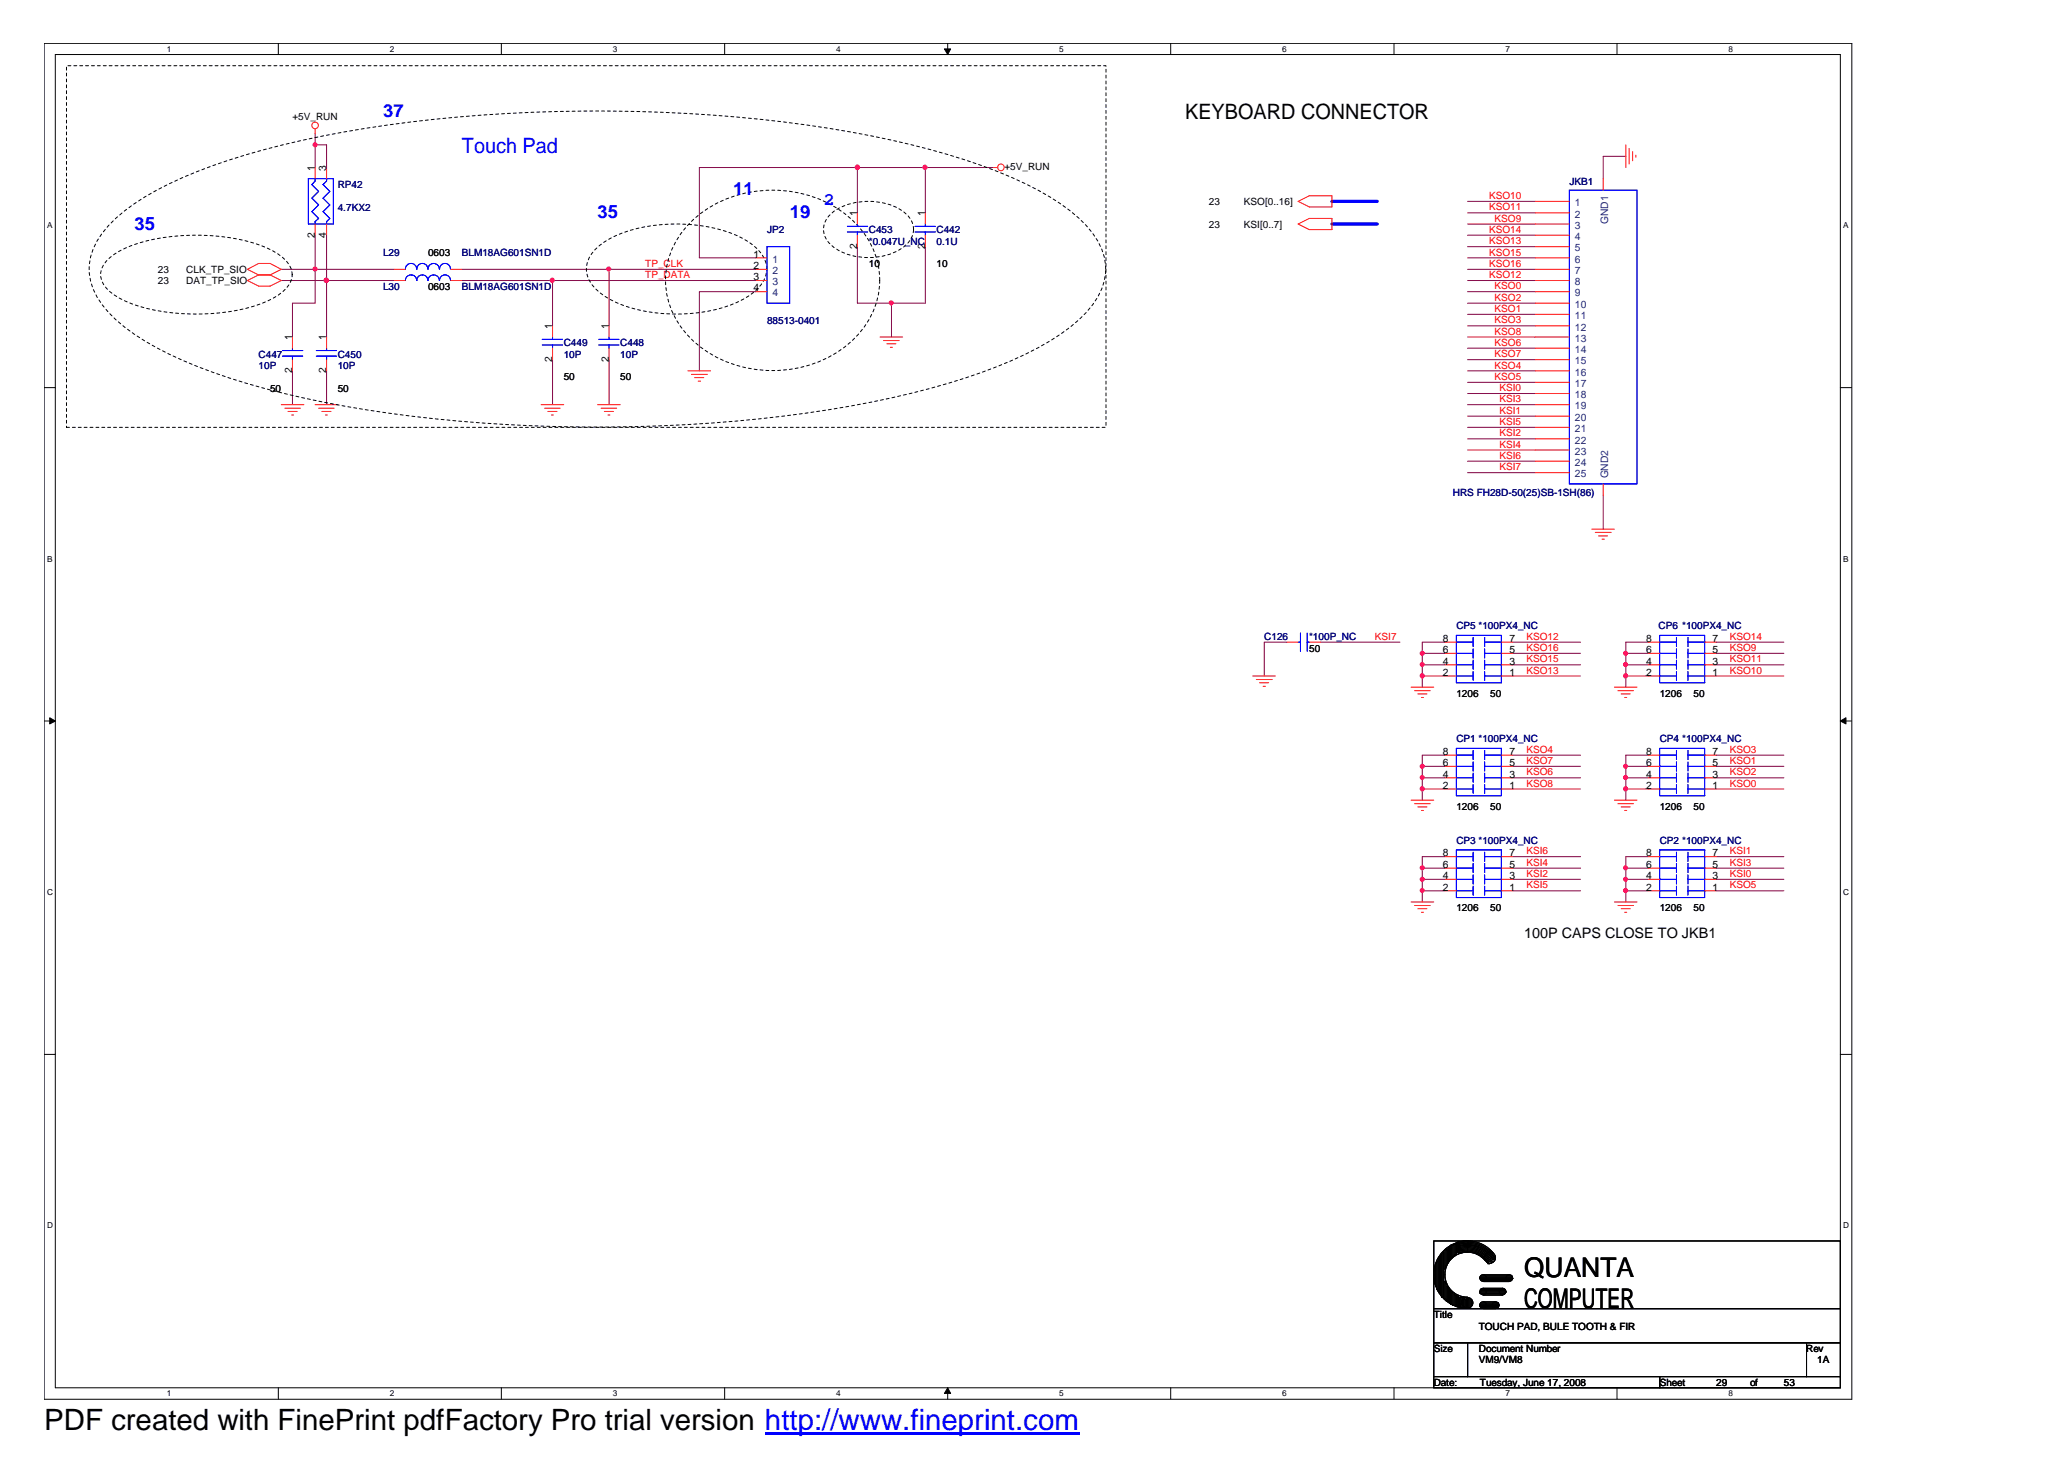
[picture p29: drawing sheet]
<svg xmlns="http://www.w3.org/2000/svg" width="297mm" height="210mm" viewBox="0 0 297 210" stroke-linecap="round" stroke-linejoin="round" font-family="sans-serif">
<defs><g id="words">
<text font-size="4.2" x="6.3" y="205.7">PDF created with FinePrint pdfFactory Pro trial version http://www.fineprint.com</text>
<g font-size="3.9">
<text x="219.3" y="183.7">QUANTA</text>
<text x="219.3" y="188.1">COMPUTER</text>
</g>
<text font-size="3" x="170.5" y="17.1">KEYBOARD CONNECTOR</text>
<text font-size="3" fill="#00f" x="66.5" y="22">Touch Pad</text>
<g font-size="2.6" fill="#00f">
<text x="55.1" y="16.8">37</text>
<text x="105.5" y="28.1">11</text>
<text x="118.5" y="29.5">2</text>
<text x="19.3" y="33">35</text>
<text x="86" y="31.4">35</text>
<text x="113.6" y="31.4">19</text>
</g>
<text font-size="2.1" x="219.3" y="134.9">100P CAPS CLOSE TO JKB1</text>
<g font-size="1.5">
<text x="45.3" y="24.6" transform="rotate(-90 45.3 24.6)">1</text>
<text x="46.9" y="24.6" transform="rotate(-90 46.9 24.6)">3</text>
<text x="45.3" y="34.2" transform="rotate(-90 45.3 34.2)">2</text>
<text x="46.9" y="34.2" transform="rotate(-90 46.9 34.2)">4</text>
<text x="123.3" y="35.8" transform="rotate(-90 123.3 35.8)">2</text>
<text x="123.3" y="31.1" transform="rotate(-90 123.3 31.1)">1</text>
<text x="133.1" y="35.8" transform="rotate(-90 133.1 35.8)">2</text>
<text x="133.1" y="31.1" transform="rotate(-90 133.1 31.1)">1</text>
<text x="108.4" y="37.1">1</text>
<text x="108.4" y="41.9">4</text>
<text x="108.4" y="38.7">2</text>
<text x="108.4" y="40.3">3</text>
<text x="79.5" y="47.3" transform="rotate(-90 79.5 47.3)">1</text>
<text x="87.6" y="47.3" transform="rotate(-90 87.6 47.3)">1</text>
<text x="42" y="53.7" transform="rotate(-90 42 53.7)">2</text>
<text x="42" y="49" transform="rotate(-90 42 49)">1</text>
<text x="46.9" y="53.7" transform="rotate(-90 46.9 53.7)">2</text>
<text x="46.9" y="49" transform="rotate(-90 46.9 49)">1</text>
<text x="79.5" y="52" transform="rotate(-90 79.5 52)">2</text>
<text x="87.6" y="52" transform="rotate(-90 87.6 52)">2</text>
<text x="207.6" y="92.3">8</text>
<text x="207.6" y="94">6</text>
<text x="207.6" y="95.6">4</text>
<text x="217.2" y="95.6">3</text>
<text x="217.2" y="94">5</text>
<text x="217.2" y="92.3">7</text>
<text x="236.9" y="92.3">8</text>
<text x="236.9" y="94">6</text>
<text x="236.9" y="95.6">4</text>
<text x="246.4" y="95.6">3</text>
<text x="246.4" y="94">5</text>
<text x="246.4" y="92.3">7</text>
<text x="207.6" y="97.2">2</text>
<text x="217.2" y="97.2">1</text>
<text x="236.9" y="97.2">2</text>
<text x="246.4" y="97.2">1</text>
<text x="207.6" y="108.6">8</text>
<text x="207.6" y="110.2">6</text>
<text x="207.6" y="111.9">4</text>
<text x="207.6" y="113.5">2</text>
<text x="217.2" y="113.5">1</text>
<text x="217.2" y="111.9">3</text>
<text x="217.2" y="110.2">5</text>
<text x="217.2" y="108.6">7</text>
<text x="236.9" y="108.6">8</text>
<text x="236.9" y="110.2">6</text>
<text x="236.9" y="111.9">4</text>
<text x="236.9" y="113.5">2</text>
<text x="246.4" y="113.5">1</text>
<text x="246.4" y="111.9">3</text>
<text x="246.4" y="110.2">5</text>
<text x="246.4" y="108.6">7</text>
<text x="207.6" y="123.2">8</text>
<text x="207.6" y="124.9">6</text>
<text x="217.2" y="124.9">5</text>
<text x="217.2" y="123.2">7</text>
<text x="236.9" y="123.2">8</text>
<text x="236.9" y="124.9">6</text>
<text x="246.4" y="124.9">5</text>
<text x="246.4" y="123.2">7</text>
<text x="207.6" y="126.5">4</text>
<text x="207.6" y="128.1">2</text>
<text x="217.2" y="128.1">1</text>
<text x="217.2" y="126.5">3</text>
<text x="236.9" y="126.5">4</text>
<text x="236.9" y="128.1">2</text>
<text x="246.4" y="128.1">1</text>
<text x="246.4" y="126.5">3</text>
</g>
<g font-size="1.5" fill="#004080">
<text x="226.6" y="29.6">1</text>
<text x="226.6" y="32.9">3</text>
<text x="226.6" y="31.3">2</text>
<text x="226.6" y="34.5">4</text>
<text x="231.4" y="32.2" transform="rotate(-90 231.4 32.2)">GND1</text>
<text x="111.2" y="37.8">1</text>
<text x="111.2" y="39.4">2</text>
<text x="111.2" y="41">3</text>
<text x="226.6" y="36.2">5</text>
<text x="226.6" y="39.4">7</text>
<text x="226.6" y="37.8">6</text>
<text x="226.6" y="41">8</text>
<text x="111.2" y="42.6">4</text>
<text x="226.6" y="45.9">11</text>
<text x="226.6" y="42.6">9</text>
<text x="226.6" y="44.3">10</text>
<text x="226.6" y="47.6">12</text>
<text x="226.6" y="49.2">13</text>
<text x="226.6" y="52.4">15</text>
<text x="226.6" y="50.8">14</text>
<text x="226.6" y="55.7">17</text>
<text x="226.6" y="58.9">19</text>
<text x="226.6" y="54">16</text>
<text x="226.6" y="57.3">18</text>
<text x="226.6" y="62.2">21</text>
<text x="226.6" y="65.4">23</text>
<text x="226.6" y="60.6">20</text>
<text x="226.6" y="63.8">22</text>
<text x="226.6" y="68.7">25</text>
<text x="226.6" y="67">24</text>
<text x="231.4" y="68.8" transform="rotate(-90 231.4 68.8)">GND2</text>
</g>
<g font-size="1.4">
<text x="42.1" y="17.3">+5V_RUN</text>
<text x="144.5" y="24.5">+5V_RUN</text>
<text x="173.9" y="29.5">23</text>
<text x="179" y="29.5">KSO[0..16]</text>
<text x="173.9" y="32.8">23</text>
<text x="179" y="32.8">KSI[0..7]</text>
<text x="22.7" y="40.9">23</text>
<text x="22.7" y="39.3">23</text>
<text x="26.8" y="40.9">DAT_TP_SIO</text>
<text x="26.8" y="39.3">CLK_TP_SIO</text>
<text x="61.6" y="36.8">0603</text>
<text x="61.6" y="41.7">0603</text>
<text x="125" y="38.5">10</text>
<text x="134.7" y="38.5">10</text>
<text x="38.9" y="56.4">50</text>
<text x="48.6" y="56.4">50</text>
<text x="81.1" y="54.7">50</text>
<text x="89.2" y="54.7">50</text>
<text x="188.4" y="93.7">50</text>
<text x="209.5" y="100.2">1206</text>
<text x="214.4" y="100.2">50</text>
<text x="238.8" y="100.2">1206</text>
<text x="243.7" y="100.2">50</text>
<text x="209.5" y="116.5">1206</text>
<text x="214.4" y="116.5">50</text>
<text x="238.8" y="116.5">1206</text>
<text x="243.7" y="116.5">50</text>
<text x="209.5" y="131.1">1206</text>
<text x="214.4" y="131.1">50</text>
<text x="238.8" y="131.1">1206</text>
<text x="243.7" y="131.1">50</text>
<text x="206.3" y="189.6">Title</text>
<text x="212.8" y="191.3">TOUCH PAD, BULE TOOTH &amp; FIR</text>
<text x="206.3" y="194.5">Size</text>
<text x="212.8" y="196.1">VM9/VM8</text>
<text x="212.8" y="194.5">Document Number</text>
<text x="259.9" y="194.5">Rev</text>
<text x="261.5" y="196.1">1A</text>
<text x="206.3" y="199.4">Date:</text>
<text x="212.9" y="199.4">Tuesday, June 17, 2008</text>
<text x="238.8" y="199.4">Sheet</text>
<text x="246.9" y="199.4">29</text>
<text x="251.8" y="199.4">of</text>
<text x="256.7" y="199.4">53</text>
</g>
<g font-size="1.4" fill="#000080">
<text x="48.6" y="27.1">RP42</text>
<text x="225.8" y="26.6">JKB1</text>
<text x="48.6" y="30.3">4.7KX2</text>
<text x="110.4" y="33.6">JP2</text>
<text x="125" y="33.6">C453</text>
<text x="125" y="35.2">*0.047U_NC</text>
<text x="134.7" y="33.6">C442</text>
<text x="134.7" y="35.2">0.1U</text>
<text x="55.1" y="36.8">L29</text>
<text x="55.1" y="41.7">L30</text>
<text x="66.5" y="36.8">BLM18AG601SN1D</text>
<text x="66.5" y="41.7">BLM18AG601SN1D</text>
<text x="110.4" y="46.6">88513-0401</text>
<text x="37.2" y="51.4">C447</text>
<text x="37.2" y="53.1">10P</text>
<text x="48.6" y="51.4">C450</text>
<text x="48.6" y="53.1">10P</text>
<text x="81.1" y="49.8">C449</text>
<text x="81.1" y="51.4">10P</text>
<text x="89.2" y="49.8">C448</text>
<text x="89.2" y="51.4">10P</text>
<text x="209" y="71.3">HRS FH28D-50(25)SB-1SH(86)</text>
<text x="181.9" y="92.1">C126</text>
<text x="188.4" y="92.1">*100P_NC</text>
<text x="209.5" y="90.5">CP5 *100PX4_NC</text>
<text x="238.6" y="90.5">CP6 *100PX4_NC</text>
<text x="209.5" y="106.7">CP1 *100PX4_NC</text>
<text x="238.8" y="106.7">CP4 *100PX4_NC</text>
<text x="209.5" y="121.4">CP3 *100PX4_NC</text>
<text x="238.8" y="121.4">CP2 *100PX4_NC</text>
</g>
<g font-size="1.4" fill="#f00">
<text x="214.2" y="28.6">KSO10</text>
<text x="214.2" y="30.3">KSO11</text>
<text x="214.2" y="33.5">KSO14</text>
<text x="214.2" y="35.2">KSO13</text>
<text x="215.1" y="31.9">KSO9</text>
<text x="92.8" y="40">TP_DATA</text>
<text x="92.8" y="38.4">TP_CLK</text>
<text x="214.2" y="36.8">KSO15</text>
<text x="214.2" y="38.4">KSO16</text>
<text x="214.2" y="40">KSO12</text>
<text x="215.1" y="41.6">KSO0</text>
<text x="215.1" y="43.3">KSO2</text>
<text x="215.1" y="44.9">KSO1</text>
<text x="215.1" y="46.5">KSO3</text>
<text x="215.1" y="48.1">KSO8</text>
<text x="215.1" y="49.8">KSO6</text>
<text x="215.1" y="51.4">KSO7</text>
<text x="215.1" y="53">KSO4</text>
<text x="215.1" y="54.7">KSO5</text>
<text x="215.7" y="56.3">KSI0</text>
<text x="215.7" y="57.9">KSI3</text>
<text x="215.7" y="59.5">KSI1</text>
<text x="215.7" y="61.1">KSI5</text>
<text x="215.7" y="62.8">KSI2</text>
<text x="215.7" y="64.4">KSI4</text>
<text x="215.7" y="66">KSI6</text>
<text x="215.7" y="67.7">KSI7</text>
<text x="197.8" y="92">KSI7</text>
<text x="219.6" y="92">KSO12</text>
<text x="219.6" y="93.7">KSO16</text>
<text x="219.6" y="95.3">KSO15</text>
<text x="248.9" y="92">KSO14</text>
<text x="248.9" y="93.7">KSO9</text>
<text x="248.9" y="95.3">KSO11</text>
<text x="219.6" y="96.9">KSO13</text>
<text x="248.9" y="96.9">KSO10</text>
<text x="219.6" y="108.3">KSO4</text>
<text x="219.6" y="113.2">KSO8</text>
<text x="219.6" y="109.9">KSO7</text>
<text x="219.6" y="111.6">KSO6</text>
<text x="248.9" y="108.3">KSO3</text>
<text x="248.9" y="113.2">KSO0</text>
<text x="248.9" y="109.9">KSO1</text>
<text x="248.9" y="111.6">KSO2</text>
<text x="219.6" y="122.9">KSI6</text>
<text x="219.6" y="124.6">KSI4</text>
<text x="248.9" y="122.9">KSI1</text>
<text x="248.9" y="124.6">KSI3</text>
<text x="219.6" y="127.8">KSI5</text>
<text x="219.6" y="126.2">KSI2</text>
<text x="248.9" y="127.8">KSO5</text>
<text x="248.9" y="126.2">KSI0</text>
</g>
<g font-size="1.2">
<text x="24" y="7.5">1</text>
<text x="56.1" y="7.5">2</text>
<text x="88.2" y="7.5">3</text>
<text x="120.3" y="7.5">4</text>
<text x="152.4" y="7.5">5</text>
<text x="184.5" y="7.5">6</text>
<text x="216.6" y="7.5">7</text>
<text x="248.7" y="7.5">8</text>
<text x="6.8" y="32.9">A</text>
<text x="265.2" y="32.9">A</text>
<text x="6.8" y="80.8">B</text>
<text x="265.2" y="80.8">B</text>
<text x="6.8" y="128.7">C</text>
<text x="265.2" y="128.7">C</text>
<text x="6.8" y="176.7">D</text>
<text x="265.2" y="176.7">D</text>
<text x="24" y="200.9">1</text>
<text x="56.1" y="200.9">2</text>
<text x="88.2" y="200.9">3</text>
<text x="120.3" y="200.9">4</text>
<text x="152.4" y="200.9">5</text>
<text x="184.5" y="200.9">6</text>
<text x="216.6" y="200.9">7</text>
<text x="248.7" y="200.9">8</text>
</g>
</g></defs>
<g fill="none" stroke="#000" stroke-width=".14">
<path d="M6.3 6.2h260.1v195.1h-260.1zM8 7.8h256.8v191.9h-256.8zM40 6.2v1.6M72.1 6.2v1.6M104.3 6.2v1.6M136.4 6.2v1.6M168.4 6.2v1.6M200.6 6.2v1.6M232.7 6.2v1.6M6.3 55.8h1.7M264.8 55.8h1.6M6.3 103.7h1.7"/>
<path d="M264.8 103.7h1.6M6.3 151.7h1.7M264.8 151.7h1.6M206.3 178.5h58.5v9.8h-58.5zM207.9 179.8v2.8l.2-.5v-2.3l.1-.1v2.1l.2-.2v-2.1l.2-.2v2l.1-.2v-1.9h.2v1.8l.1-.2v-1.6l.2-.2v1.7l.2-.2v-1.5l.1-.1v1.6M209.7 178.9l.1-.2v1.6l-.1-.2zM209.8 179.9l1.4-.2a3.6 3.6 0 0 1 3.1 1.8M209.8 179.7l1.4-.2a3.8 3.8 0 0 1 3.4 2.2M209.8 179.5l1.4-.2a4 4 0 0 1 3.6 2.3M209.8 179.4l1.4-.2a4.2 4.2 0 0 1 3.6 2.1M209.8 179.2l1.4-.2a4.3 4.3 0 0 1 3.8 2.3M209.8 178.9l1.4-.2a4.6 4.6 0 0 1 3.9 2.3"/>
<path d="M210 179l1.2-.1a4.6 4.6 0 0 1 3.9 2.3M210 178.9v1.2M211.2 178.5a4.8 4.8 0 0 1 3.7 1.9M211.2 178.5a4.8 4.8 0 0 0-4.9 4.9 4.8 4.8 0 0 0 4.9 4.8M211.2 178.5l-1.6 .2M40 199.7v1.6M72.1 199.7v1.6M104.3 199.7v1.6M136.4 199.7v1.6M168.4 199.7v1.6M200.6 199.7v1.6M206.3 188.3h58.5v4.9h-58.5z"/>
<path d="M206.3 193.2h4.9v4.8h-4.9zM206.3 198h32.5v1.7h-32.5zM206.5 182.3v2.2l.1 .6v-3.3l.2-.3v4l.1 .2v-4.6l.2-.3v5.2l.2 .2v-5.5l.1-.2v6.2M209.8 180.1l1.4-.3a3.5 3.5 0 0 1 3.1 2M209.8 186.5v1.5h-.1v-1.5l-.2-.2v1.7l-.1-.2v-1.5l-.2-.1v1.6h-.2v-1.8l-.1-.1v1.7h-.2v-1.9l-.1-.2v2l-.2-.2v-2l-.2-.2v2.1l-.1-.2v-2.3l-.2-.3v2.4h-.2v-6.7l-.1 .2v6.4M209.8 186.7h.2v1.3h.2v-1.3h.2v1.4h-.4l.5-1.4v1.4l.2-.1v-1.3l.1 .3v1.1h.2v-1.3h.2v1.3h.1v-1.3h.2v1.3l.2-.1v-1l.1 .2v.6M209.9 180.2l1.3-.2a3.3 3.3 0 0 1 2.9 1.8M211.2 193.2h48.7v4.8h-48.7zM211.2 180.1a3.2 3.2 0 0 1 2.5 1.2M211.2 180.1a3.2 3.2 0 0 0-3.3 3.3 3.2 3.2 0 0 0 3.3 3.2M211.2 180.1l-1.3 .2M213.1 183.6h4.4v.1h-4.6v.2h4.8l-.2 .2h-4.4l.2 .1h4.2"/>
<path d="M213.1 187.5h2.5v.1h-2.7v.2h2.8l-.1 .2h-2.7l.4 .1h2.3M213.1 185.5h3.4v.2h-3.4l-.2 .2h3.8l-.2 .1h-3.6l.4 .2h3.1M213.4 187.3h1.8M213.4 188.3h1.8M213.4 186.3h2.8M213.4 185.3h2.8M213.4 184.4h3.8M213.4 183.4h3.8M232.7 199.7v1.6M238.8 198h26v1.7h-26zM259.9 193.2h4.9v4.8h-4.9z"/>
<circle cx="211.1" cy="187.4" r=".78"/>
<circle cx="213.4" cy="187.8" r=".47"/>
<circle cx="213.4" cy="185.8" r=".47"/>
<circle cx="213.4" cy="183.9" r=".47"/>
<circle cx="214.4" cy="180.9" r=".79"/>
<circle cx="215.2" cy="187.8" r=".48"/>
<circle cx="216.2" cy="185.8" r=".47"/>
<circle cx="217.2" cy="183.9" r=".47"/>
</g>
<g fill="#000" stroke="#000" stroke-width=".14">
<path d="M135.9 7h.9l-.4 .8z" fill-rule="evenodd"/>
<path d="M7.2 103.3l.8 .4-.8 .5z" fill-rule="evenodd"/>
<path d="M264.8 103.7l.8-.4v.9z" fill-rule="evenodd"/>
<path d="M136.4 199.7l.4 .8h-.9z" fill-rule="evenodd"/>
</g>
<g fill="none" stroke="#800040" stroke-width=".14">
<path d="M45.3 19.2v4.9M40.5 38.7h16.2M45.3 20.8h1.7v3.3M45.3 33.8v9.8h-3.2v4.9M47 33.8v14.7M66.5 38.7h42.3M87.6 38.7v8.2M123.4 35.5v8.1h9.7v-8.1M123.4 24.1v6.5M133.1 24.1v6.5M142.9 24.1h-42.3v13h8.2M211.2 38.7h9.7"/>
<path d="M211.2 29h9.7M211.2 30.6h9.7M211.2 32.2h9.7M211.2 33.8h9.7M211.2 35.5h9.7M211.2 37.1h9.7M233.9 22.5h-3.2v3.2M40.5 40.4h16.2M42.1 53.4v4.8M47 53.4v4.8M66.5 40.4h42.3M79.5 40.4v6.5"/>
<path d="M79.5 51.7v6.5M87.6 51.7v6.5M108.8 42h-8.2v11.4M128.3 43.6v4.9M211.2 40.4h9.7M211.2 43.6h9.7M211.2 42h9.7M211.2 45.2h9.7M211.2 46.9h9.7M211.2 48.5h9.7M211.2 50.1h9.7M211.2 51.7h9.7"/>
<path d="M211.2 53.4h9.7M211.2 55h9.7M211.2 56.6h9.7M211.2 58.2h9.7M211.2 59.9h9.7M211.2 61.5h9.7M211.2 63.1h9.7M211.2 64.7h9.7M211.2 66.4h9.7M211.2 68h9.7M230.7 71.3v4.8M185.2 92.4h-3.3v4.9"/>
<path d="M190 92.4h11.4M204.6 94h3.3M204.6 95.6h3.3M204.6 97.3h3.3M207.9 92.4h-3.3v6.5M217.7 92.4h9.7M217.7 94h9.7M217.7 95.6h9.7M217.7 97.3h9.7M233.9 94h3.3M233.9 95.6h3.3M233.9 97.3h3.3"/>
<path d="M237.2 92.4h-3.3v6.5M246.9 92.4h9.8M246.9 94h9.8M246.9 95.6h9.8M246.9 97.3h9.8M204.6 113.5h3.3M204.6 111.9h3.3M204.6 110.3h3.3M207.9 108.6h-3.3v6.5M217.7 113.5h9.7M217.7 108.6h9.7M217.7 111.9h9.7"/>
<path d="M217.7 110.3h9.7M233.9 113.5h3.3M233.9 111.9h3.3M233.9 110.3h3.3M237.2 108.6h-3.3v6.5M246.9 113.5h9.8M246.9 108.6h9.8M246.9 111.9h9.8M246.9 110.3h9.8M204.6 128.2h3.3M204.6 126.5h3.3M204.6 124.9h3.3"/>
<path d="M207.9 123.2h-3.3v6.6M217.7 128.2h9.7M217.7 126.5h9.7M217.7 123.2h9.7M217.7 124.9h9.7M233.9 128.2h3.3M233.9 126.5h3.3M233.9 124.9h3.3M237.2 123.2h-3.3v6.6M246.9 128.2h9.8M246.9 126.5h9.8M246.9 123.2h9.8"/>
<path d="M246.9 124.9h9.8"/>
</g>
<g fill="#f0f" stroke="#f0f" stroke-width=".14">
<circle cx="46.9" cy="40.3" r=".31"/>
<circle cx="45.3" cy="38.7" r=".3"/>
<circle cx="45.3" cy="20.8" r=".3"/>
<circle cx="79.4" cy="40.3" r=".31"/>
<circle cx="233.9" cy="94" r=".3"/>
<circle cx="233.9" cy="95.6" r=".3"/>
<circle cx="233.9" cy="97.2" r=".31"/>
<circle cx="204.6" cy="94" r=".3"/>
<circle cx="204.6" cy="95.6" r=".3"/>
<circle cx="204.6" cy="97.2" r=".31"/>
<circle cx="233.9" cy="113.5" r=".31"/>
<circle cx="233.9" cy="111.9" r=".3"/>
<circle cx="233.9" cy="110.2" r=".3"/>
<circle cx="204.6" cy="113.5" r=".31"/>
<circle cx="204.6" cy="110.2" r=".3"/>
<circle cx="204.6" cy="111.9" r=".3"/>
<circle cx="204.6" cy="128.1" r=".3"/>
<circle cx="204.6" cy="126.5" r=".3"/>
<circle cx="204.6" cy="124.9" r=".3"/>
<circle cx="233.9" cy="126.5" r=".3"/>
<circle cx="233.9" cy="124.9" r=".3"/>
<circle cx="233.9" cy="128.1" r=".3"/>
<circle cx="87.6" cy="38.7" r=".3"/>
<circle cx="123.3" cy="24.1" r=".31"/>
<circle cx="133.1" cy="24.1" r=".31"/>
<circle cx="128.2" cy="43.6" r=".3"/>
</g>
<path d="M191.6 29h6.6M191.6 32.2h6.6" fill="none" stroke="#00f" stroke-width=".47"/>
<g fill="none" stroke="#f00" stroke-width=".14">
<path d="M45.3 18.6v.6M37.2 39.6l-1.6 .8 1.6 .8h1.7l1.6-.8-1.6-.8M37.2 39.6h1.7M37.2 39.6l-1.6-.9 1.6-.8h1.7l1.6 .8-1.6 .9M45.3 24.1v1.6M45.3 32.2v1.6M47 24.1v1.6M47 32.2v1.6M56.7 38.7h1.6M64.9 38.7h1.6M108.8 38.7h1.6M108.8 37.1h1.6"/>
<path d="M123.4 30.6v1.6M123.4 33.8v1.7M133.1 30.6v1.6M133.1 33.8v1.7M142.9 24.1h.7M186.8 29l1.6-.8h3.2v1.6h-3.2zM186.8 32.2l1.6-.8h3.2v1.6h-3.2zM220.9 38.7h4.9M220.9 29h4.9M220.9 32.2h4.9M220.9 35.5h4.9M220.9 30.6h4.9"/>
<path d="M220.9 33.8h4.9M220.9 37.1h4.9M230.7 25.7v1.7M233.9 20.8v3.3M234.4 21.4v2.2M234.9 21.8v1.3M235.4 22.3v.3M40.5 58.2h3.2M41 58.7h2.2M41.4 59.2h1.4M42 59.7h.2M42.1 48.5v1.6"/>
<path d="M42.1 51.7v1.7M45.3 58.2h3.3M45.8 58.7h2.3M46.3 59.2h1.3M46.8 59.7h.3M47 48.5v1.6M47 51.7v1.7M56.7 40.4h1.6M64.9 40.4h1.6M77.9 58.2h3.2M78.4 58.7h2.2M78.8 59.2h1.3"/>
<path d="M79.3 59.7h.3M79.5 46.9v1.6M79.5 50.1v1.6M86 58.2h3.2M86.5 58.7h2.2M87 59.2h1.3M87.5 59.7h.3M87.6 46.9v1.6M87.6 50.1v1.6M99 53.4h3.2M99.5 53.9h2.3M99.9 54.3h1.4"/>
<path d="M100.5 54.8h.3M108.8 40.4h1.6M108.8 42h1.6M126.6 48.5h3.3M127.1 49h2.3M127.6 49.5h1.3M128.1 50h.3M220.9 58.2h4.9M220.9 48.5h4.9M220.9 53.4h4.9M220.9 40.4h4.9M220.9 45.2h4.9"/>
<path d="M220.9 42h4.9M220.9 51.7h4.9M220.9 55h4.9M220.9 43.6h4.9M220.9 46.9h4.9M220.9 50.1h4.9M220.9 56.6h4.9M220.9 59.9h4.9M220.9 61.5h4.9M220.9 64.7h4.9M220.9 68h4.9M220.9 63.1h4.9"/>
<path d="M220.9 66.4h4.9M229 76.1h3.3M229.5 76.6h2.3M230 77.1h1.3M230.5 77.6h.3M230.7 69.6v1.7M180.3 97.3h3.2M180.8 97.8h2.2M181.2 98.2h1.3M181.7 98.7h.4M185.2 92.4h1.6M188.4 92.4h1.6"/>
<path d="M203 98.9h3.3M203.5 99.4h2.3M204 99.8h1.3M207.9 97.3h1.6M207.9 95.6h1.6M207.9 94h1.6M207.9 92.4h1.6M216 97.3h1.7M216 95.6h1.7M216 94h1.7M216 92.4h1.7M232.3 98.9h3.2"/>
<path d="M232.8 99.4h2.2M233.3 99.8h1.3M237.2 97.3h1.6M237.2 95.6h1.6M237.2 94h1.6M237.2 92.4h1.6M245.3 97.3h1.6M245.3 95.6h1.6M245.3 94h1.6M245.3 92.4h1.6M203 115.1h3.3M203.5 115.6h2.3"/>
<path d="M204 116.1h1.3M204.5 100.3h.3M204.5 116.6h.3M207.9 113.5h1.6M207.9 111.9h1.6M207.9 110.3h1.6M207.9 108.6h1.6M216 113.5h1.7M216 111.9h1.7M216 110.3h1.7M216 108.6h1.7M232.3 115.1h3.2"/>
<path d="M232.8 115.6h2.2M233.3 116.1h1.3M233.8 100.3h.3M233.8 116.6h.3M237.2 113.5h1.6M237.2 111.9h1.6M237.2 110.3h1.6M237.2 108.6h1.6M245.3 113.5h1.6M245.3 111.9h1.6M245.3 110.3h1.6M245.3 108.6h1.6"/>
<path d="M203 129.8h3.3M203.5 130.3h2.3M204 130.7h1.3M204.5 131.2h.3M207.9 128.2h1.6M207.9 126.5h1.6M207.9 124.9h1.6M207.9 123.2h1.6M216 128.2h1.7M216 126.5h1.7M216 124.9h1.7M216 123.2h1.7"/>
<path d="M232.3 129.8h3.2M232.8 130.3h2.2M233.3 130.7h1.3M233.8 131.2h.3M237.2 128.2h1.6M237.2 126.5h1.6M237.2 124.9h1.6M237.2 123.2h1.6M245.3 128.2h1.6M245.3 126.5h1.6M245.3 124.9h1.6M245.3 123.2h1.6"/>
<circle cx="45.3" cy="18" r=".47"/>
<circle cx="144" cy="24.1" r=".48"/>
</g>
<path d="M9.6 9.5h149.5v52h-149.5zM15.4 37.5a12.7 12.7 0 0 1 6.4-3 30.5 30.5 0 0 1 15.6 .8 8.6 8.6 0 0 1 4.2 2.8 2.65 2.65 0 0 1-.5 3.5 12.8 12.8 0 0 1-6.4 2.9 30.4 30.4 0 0 1-15.6-.7 8.6 8.6 0 0 1-4.2-2.9 2.66 2.66 0 0 1 .5-3.4zM16.9 31.2a43.2 43.2 0 0 1 14.1-7.5 140.5 140.5 0 0 1 30.9-6.5 223.9 223.9 0 0 1 61 1.9 104.6 104.6 0 0 1 23.7 6.9 31.2 31.2 0 0 1 9.9 6.7 8.7 8.7 0 0 1 2.4 7.6 11.5 11.5 0 0 1-3.9 5.9 43.4 43.4 0 0 1-14.1 7.5 140.7 140.7 0 0 1-30.9 6.5 223.1 223.1 0 0 1-61-1.9 104.5 104.5 0 0 1-23.7-6.9 31.2 31.2 0 0 1-9.9-6.7 8.7 8.7 0 0 1-2.4-7.6 11.5 11.5 0 0 1 3.9-5.9zM85.9 35.7a14.7 14.7 0 0 1 8.2-3.3 22.5 22.5 0 0 1 12.9 2 6.3 6.3 0 0 1 3.2 3.5 3.8 3.8 0 0 1-1.4 3.8 16.5 16.5 0 0 1-9.9 3.4 21.2 21.2 0 0 1-11.3-2.1 6.3 6.3 0 0 1-3.1-3.5 3.8 3.8 0 0 1 1.4-3.8zM99.7 31.6a17.5 17.5 0 0 1 22.9 0 11.5 11.5 0 0 1 0 17.4 17.4 17.4 0 0 1-22.9 0 11.5 11.5 0 0 1 0-17.4zM119.7 30.6a9.2 9.2 0 0 1 10.5 0 2.91 2.91 0 0 1 0 4.8 9 9 0 0 1-10.5 0 2.92 2.92 0 0 1 0-4.8z" fill="none" stroke="#000" stroke-width=".14" stroke-dasharray=".4"/>
<g fill="none" stroke="#00f" stroke-width=".14">
<path d="M44.4 25.7h3.6v6.5h-3.6zM44.9 26.6l.9 .9-.9 1 .9 1-.9 1 .9 .9-.5 .5v.3M45 26.4l-.1 .2M45.3 25.7v.3l-.4 .6M47 25.7v.3l-.5 .6 1 .9-1 1 1 1-1 1 1 .9-.5 .5v.3M59.9 38.7a.8 .8 0 0 0-.8-.8 .8 .8 0 0 0-.8 .8M61.6 38.7a.78 .78 0 0 0-.9-.8 .78 .78 0 0 0-.7 .8M63.2 38.7a.81 .81 0 0 0-.8-.8 .81 .81 0 0 0-.8 .8M64.8 38.7a.78 .78 0 0 0-.8-.8 .78 .78 0 0 0-.8 .8M110.4 35.5h3.2v8.1h-3.2zM121.9 33.4h2.9M121.9 32.6h2.9"/>
<path d="M123.4 32.2v.4M123.4 33.4v.4M131.7 33.4h2.9M131.7 32.6h2.9M133.1 32.2v.4M133.1 33.4v.4M225.8 27.4h9.7v42.2h-9.7zM40.6 51.2h3M40.6 50.4h3M42.1 50.1v.3M42.1 51.2v.5M45.5 51.2h2.9"/>
<path d="M45.5 50.4h2.9M47 50.1v.3M47 51.2v.5M58.3 40.4a.8 .8 0 0 1 .8-.8 .8 .8 0 0 1 .8 .8M60 40.4a.78 .78 0 0 1 .8-.8 .78 .78 0 0 1 .8 .8M61.6 40.4a.8 .8 0 0 1 .8-.8 .8 .8 0 0 1 .8 .8M63.2 40.4a.78 .78 0 0 1 .8-.8 .78 .78 0 0 1 .8 .8M78 49.6h2.9M78 48.8h2.9M79.5 48.5v.3M79.5 49.6v.5M86.1 49.6h3"/>
<path d="M86.1 48.8h3M87.6 48.5v.3M87.6 49.6v.5M186.8 92.4h.3M187.1 91.1v2.6M188.1 92.4h.3M188.1 91.1v2.6M209.5 91.4h6.5v6.8h-6.5zM209.5 97.3h2.5M209.5 95.6h2.5M209.5 94h2.5M209.5 92.4h2.5"/>
<path d="M212 91.7v1.3M212 93.4v1.3M212 95v1.3M212 96.6v1.3M213.6 97.3h2.4M213.6 91.7v1.3M213.6 93.4v1.3M213.6 95v1.3M213.6 96.6v1.3M213.6 95.6h2.4M213.6 94h2.4M213.6 92.4h2.4"/>
<path d="M238.8 91.4h6.5v6.8h-6.5zM238.8 97.3h2.4M238.8 95.6h2.4M238.8 94h2.4M238.8 92.4h2.4M241.2 91.7v1.3M241.2 93.4v1.3M241.2 95v1.3M241.2 96.6v1.3M242.9 97.3h2.4M242.9 95.6h2.4M242.9 94h2.4"/>
<path d="M242.9 92.4h2.4M242.9 91.7v1.3M242.9 93.4v1.3M242.9 95v1.3M242.9 96.6v1.3M209.5 107.7h6.5v6.8h-6.5zM209.5 113.5h2.5M209.5 111.9h2.5M209.5 110.3h2.5M209.5 108.6h2.5M212 108v1.3M212 109.6v1.3"/>
<path d="M212 111.2v1.3M212 112.9v1.2M213.6 108v1.3M213.6 109.6v1.3M213.6 111.2v1.3M213.6 112.9v1.2M213.6 113.5h2.4M213.6 111.9h2.4M213.6 110.3h2.4M213.6 108.6h2.4M238.8 107.7h6.5v6.8h-6.5zM238.8 113.5h2.4"/>
<path d="M238.8 111.9h2.4M238.8 110.3h2.4M238.8 108.6h2.4M241.2 108v1.3M241.2 109.6v1.3M241.2 111.2v1.3M241.2 112.9v1.2M242.9 113.5h2.4M242.9 111.9h2.4M242.9 110.3h2.4M242.9 108.6h2.4M242.9 108v1.3"/>
<path d="M242.9 109.6v1.3M242.9 111.2v1.3M242.9 112.9v1.2M209.5 122.3h6.5v6.8h-6.5zM209.5 128.2h2.5M209.5 126.5h2.5M209.5 124.9h2.5M209.5 123.2h2.5M212 122.6v1.3M212 124.2v1.3M212 125.9v1.3M212 127.5v1.3"/>
<path d="M213.6 122.6v1.3M213.6 124.2v1.3M213.6 125.9v1.3M213.6 127.5v1.3M213.6 128.2h2.4M213.6 126.5h2.4M213.6 124.9h2.4M213.6 123.2h2.4M238.8 122.3h6.5v6.8h-6.5zM238.8 128.2h2.4M238.8 126.5h2.4M238.8 124.9h2.4"/>
<path d="M238.8 123.2h2.4M241.2 122.6v1.3M241.2 124.2v1.3M241.2 125.9v1.3M241.2 127.5v1.3M242.9 122.6v1.3M242.9 124.2v1.3M242.9 125.9v1.3M242.9 127.5v1.3M242.9 128.2h2.4M242.9 126.5h2.4M242.9 124.9h2.4"/>
<path d="M242.9 123.2h2.4"/>
</g>
<path d="M110.1 206.3h45.2" fill="none" stroke="#00f" stroke-width=".3"/>
<use href="#words"/>
</svg>
